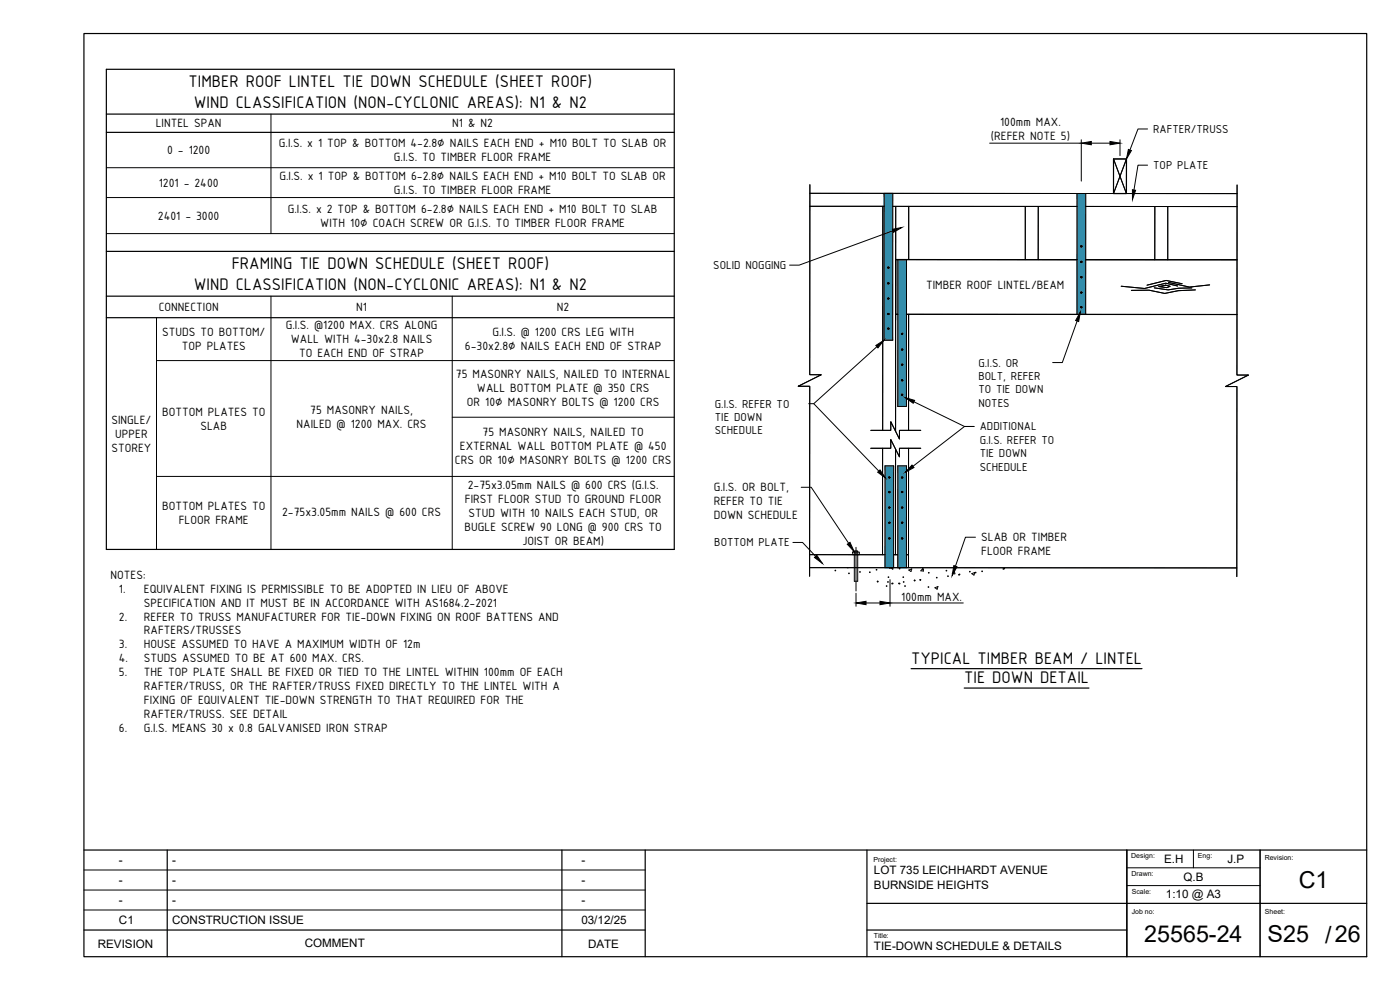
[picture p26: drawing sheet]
<svg xmlns="http://www.w3.org/2000/svg" width="420mm" height="297mm" viewBox="0 0 420 297" stroke-linecap="round" stroke-linejoin="round" font-family="sans-serif">
<defs><g id="words">
<g font-size="7">
<text x="389.8" y="266.4">C1</text>
<text x="343.4" y="282.8">25565-24</text>
<text x="380.4" y="282.8">S25 /26</text>
</g>
<g font-size="5.4">
<text x="56.6" y="26.2">TIMBER ROOF LINTEL TIE DOWN SCHEDULE (SHEET ROOF)</text>
<text x="58.2" y="32.3">WIND CLASSIFICATION (NON-CYCLONIC AREAS): N1 &amp; N2</text>
<text x="69.5" y="80.8">FRAMING TIE DOWN SCHEDULE (SHEET ROOF)</text>
<text x="58.2" y="87">WIND CLASSIFICATION (NON-CYCLONIC AREAS): N1 &amp; N2</text>
<text x="273.4" y="199.2">TYPICAL TIMBER BEAM / LINTEL</text>
<text x="289.4" y="205">TIE DOWN DETAIL</text>
</g>
<g font-size="3.9">
<text x="46.8" y="38.2">LINTEL SPAN</text>
<text x="135.7" y="38.2">N1 &amp; N2</text>
<text x="300.1" y="37.7">100mm MAX.</text>
<text x="50.1" y="46.3">0 - 1200</text>
<text x="83.7" y="44.2">G.I.S. x 1 TOP &amp; BOTTOM 4-2.8∅ NAILS EACH END + M10 BOLT TO SLAB OR</text>
<text x="297.4" y="42.1">(REFER NOTE 5)</text>
<text x="83.8" y="54">G.I.S. x 1 TOP &amp; BOTTOM 6-2.8∅ NAILS EACH END + M10 BOLT TO SLAB OR</text>
<text x="118.2" y="48.4">G.I.S. TO TIMBER FLOOR FRAME</text>
<text x="47.6" y="56">1201 - 2400</text>
<text x="118.2" y="58.1">G.I.S. TO TIMBER FLOOR FRAME</text>
<text x="47.4" y="65.9">2401 - 3000</text>
<text x="86.3" y="63.8">G.I.S. x 2 TOP &amp; BOTTOM 6-2.8∅ NAILS EACH END + M10 BOLT TO SLAB</text>
<text x="96.1" y="68">WITH 10∅ COACH SCREW OR G.I.S. TO TIMBER FLOOR FRAME</text>
<text x="277.9" y="86.6">TIMBER ROOF LINTEL/BEAM</text>
<text x="47.6" y="93.3">CONNECTION</text>
<text x="106.9" y="93.3">N1</text>
<text x="167.2" y="93.3">N2</text>
<text x="48.6" y="100.9">STUDS TO BOTTOM/</text>
<text x="85.8" y="98.8">G.I.S. @1200 MAX. CRS ALONG</text>
<text x="147.8" y="100.9">G.I.S. @ 1200 CRS LEG WITH</text>
<text x="54.5" y="105.1">TOP PLATES</text>
<text x="87.3" y="103">WALL WITH 4-30x2.8 NAILS</text>
<text x="89.8" y="107.2">TO EACH END OF STRAP</text>
<text x="139.5" y="105.1">6-30x2.8∅ NAILS EACH END OF STRAP</text>
<text x="136.8" y="113.4">75 MASONRY NAILS, NAILED TO INTERNAL</text>
<text x="143.2" y="117.6">WALL BOTTOM PLATE @ 350 CRS</text>
<text x="48.6" y="124.7">BOTTOM PLATES TO</text>
<text x="93.1" y="124.4">75 MASONRY NAILS,</text>
<text x="140.1" y="121.7">OR 10∅ MASONRY BOLTS @ 1200 CRS</text>
<text x="33.4" y="127.2">SINGLE/</text>
<text x="34.6" y="131.3">UPPER</text>
<text x="60.2" y="128.9">SLAB</text>
<text x="89" y="128.5">NAILED @ 1200 MAX. CRS</text>
<text x="144.8" y="130.8">75 MASONRY NAILS, NAILED TO</text>
<text x="33.4" y="135.5">STOREY</text>
<text x="138" y="134.9">EXTERNAL WALL BOTTOM PLATE @ 450</text>
<text x="136.5" y="139.1">CRS OR 10∅ MASONRY BOLTS @ 1200 CRS</text>
<text x="140.4" y="146.7">2-75x3.05mm NAILS @ 600 CRS (G.I.S.</text>
<text x="214.2" y="147.5">G.I.S. OR BOLT,</text>
<text x="48.6" y="153.1">BOTTOM PLATES TO</text>
<text x="84.6" y="154.8">2-75x3.05mm NAILS @ 600 CRS</text>
<text x="139.5" y="150.9">FIRST FLOOR STUD TO GROUND FLOOR</text>
<text x="140.6" y="155">STUD WITH 10 NAILS EACH STUD, OR</text>
<text x="214.2" y="151.6">REFER TO TIE</text>
<text x="214.2" y="155.8">DOWN SCHEDULE</text>
<text x="53.6" y="157.2">FLOOR FRAME</text>
<text x="139.4" y="159.2">BUGLE SCREW 90 LONG @ 900 CRS TO</text>
<text x="156.8" y="163.6">JOIST OR BEAM)</text>
<text x="294.5" y="162.4">SLAB OR TIMBER</text>
<text x="294.5" y="166.6">FLOOR FRAME</text>
<text x="33.2" y="173.7">NOTES:</text>
<text x="35.7" y="177.9">1.</text>
<text x="43.2" y="177.9">EQUIVALENT FIXING IS PERMISSIBLE TO BE ADOPTED IN LIEU OF ABOVE</text>
<text x="43.2" y="182">SPECIFICATION AND IT MUST BE IN ACCORDANCE WITH AS1684.2-2021</text>
<text x="270.5" y="180.3">100mm MAX.</text>
<text x="35.7" y="186.2">2.</text>
<text x="43.2" y="186.2">REFER TO TRUSS MANUFACTURER FOR TIE-DOWN FIXING ON ROOF BATTENS AND</text>
<text x="43.2" y="190.4">RAFTERS/TRUSSES</text>
<text x="35.7" y="194.5">3.</text>
<text x="43.2" y="194.5">HOUSE ASSUMED TO HAVE A MAXIMUM WIDTH OF 12m</text>
<text x="35.7" y="198.7">4.</text>
<text x="35.7" y="202.9">5.</text>
<text x="43.2" y="198.7">STUDS ASSUMED TO BE AT 600 MAX. CRS.</text>
<text x="43.2" y="202.9">THE TOP PLATE SHALL BE FIXED OR TIED TO THE LINTEL WITHIN 100mm OF EACH</text>
<text x="43.2" y="207">RAFTER/TRUSS, OR THE RAFTER/TRUSS FIXED DIRECTLY TO THE LINTEL WITH A</text>
<text x="43.2" y="211.2">FIXING OF EQUIVALENT TIE-DOWN STRENGTH TO THAT REQUIRED FOR THE</text>
<text x="43.2" y="215.4">RAFTER/TRUSS. SEE DETAIL</text>
<text x="35.7" y="219.5">6.</text>
<text x="43.2" y="219.5">G.I.S. MEANS 30 x 0.8 GALVANISED IRON STRAP</text>
</g>
<g font-size="3.7">
<text x="346.1" y="39.9">RAFTER/TRUSS</text>
<text x="346.1" y="50.7">TOP PLATE</text>
<text x="214.1" y="80.8">SOLID NOGGING</text>
<text x="293.6" y="110">G.I.S. OR</text>
<text x="293.6" y="114">BOLT, REFER</text>
<text x="293.6" y="118">TO TIE DOWN</text>
<text x="214.5" y="122.3">G.I.S. REFER TO</text>
<text x="293.6" y="122">NOTES</text>
<text x="214.5" y="126.3">TIE DOWN</text>
<text x="214.5" y="130.4">SCHEDULE</text>
<text x="294" y="129.2">ADDITIONAL</text>
<text x="294" y="133.2">G.I.S. REFER TO</text>
<text x="294" y="137.2">TIE DOWN</text>
<text x="294" y="141.2">SCHEDULE</text>
<text x="214.4" y="164">BOTTOM PLATE</text>
</g>
<g font-size="3.5">
<text x="35.7" y="259.3">-</text>
<text x="51.7" y="259.3">-</text>
<text x="174.5" y="259.3">-</text>
<text x="262.3" y="262.3">LOT 735 LEICHHARDT AVENUE</text>
<text x="349.4" y="258.9">E.H</text>
<text x="368.3" y="258.9">J.P</text>
<text x="35.7" y="265.3">-</text>
<text x="51.7" y="265.3">-</text>
<text x="174.5" y="265.3">-</text>
<text x="262.3" y="266.7">BURNSIDE HEIGHTS</text>
<text x="349.9" y="269.6">1:10 @ A3</text>
<text x="355.2" y="264.2">Q.B</text>
<text x="35.7" y="271.3">-</text>
<text x="51.7" y="271.3">-</text>
<text x="174.5" y="271.3">-</text>
<text x="35.7" y="277.3">C1</text>
<text x="51.7" y="277.3">CONSTRUCTION ISSUE</text>
<text x="174.5" y="277.3">03/12/25</text>
<text x="29.3" y="284.3">REVISION</text>
<text x="91.4" y="284.3">COMMENT</text>
<text x="176.5" y="284.3">DATE</text>
<text x="262.3" y="285">TIE-DOWN SCHEDULE &amp; DETAILS</text>
</g>
<g font-size="2.1">
<text x="339.5" y="257.5">Design:</text>
<text x="359.5" y="257.5">Eng:</text>
<text x="262.1" y="258.6">Project:</text>
<text x="339.6" y="262.8">Drawn:</text>
<text x="379.6" y="258.1">Revision:</text>
<text x="339.7" y="268.1">Scale:</text>
<text x="339.7" y="274.1">Job no:</text>
<text x="379.6" y="274.1">Sheet:</text>
<text x="262.2" y="281.4">Title:</text>
</g>
</g></defs>
<!-- layer: 000 HI Detail Walls -->
<g fill="none" stroke="#000" stroke-width=".3">
<path d="M243.1 55.4l-.1 57h3.5l-7 3.5h3.5v57M243.1 58l128.2 .1M371.3 55.5l-.1 57h3.5l-6.9 3.5h3.4v57M243 61.9h22.3M264.9 61.9v67.2M267.9 61.9h55.3M268.8 61.9v67.5M272.7 61.9v16M307.7 61.9v16M311.6 61.9v16M325.8 61.9l45.5 .1M346.6 62v15.9"/>
<path d="M350.5 62v15.9M272.7 94.3v34.8M261.3 134.5h6v-2.6l2.6 5.2v-2.6h6.4M261.3 129.1h6v-2.6l2.6 5.2v-2.6h6.4M264.9 134.5v31.9M268.8 134.8v31.6M272.7 134.5l-.1 35.8M243 166.4h22.6M243 170.3l128.2 .1"/>
</g>
<!-- layer: 000 HI Detail Shade -->
<g fill="#338dab" stroke="#338dab" stroke-width=".3">
<path d="M265.6 139.8h2.6z"/>
<path d="M265.6 139.8h2.6v30.5z"/>
<path d="M269.5 139.8h2.6z"/>
<path d="M269.5 139.8h2.6l-.1 30.5z"/>
<path d="M323.2 58.1h2.6z"/>
<path d="M323.2 58.1h2.6v36.2z"/>
<path d="M269.5 77.9h2.6z"/>
<path d="M269.5 77.9h2.6l-.1 44z"/>
<path d="M265.3 58h2.6z"/>
<path d="M265.3 58h2.6v44.1z"/>
<path d="M265.6 170.3h2.6zM265.6 139.8l2.6 30.5h-2.6z"/>
<path d="M269.4 170.3h2.6zM269.5 139.8l2.5 30.5h-2.6z"/>
<path d="M323.2 94.3h2.6zM323.2 58.1l2.6 36.2h-2.6z"/>
<path d="M269.4 121.9h2.6zM269.5 77.9l2.5 44h-2.6z"/>
<path d="M265.3 102.1h2.6zM265.3 58l2.6 44.1h-2.6z"/>
</g>
<!-- layer: 000 HI Plan Schedule -->
<path d="M31.9 20.8h170.5v144.1h-170.5zM31.9 34.2h170.5M31.9 39.7h170.5M31.9 75.4h170.5M31.9 88.9h170.5M31.9 95.3h170.5" fill="none" stroke="#000" stroke-width=".36"/>
<path d="M81.3 34.2v35.9M31.9 50.3h170.5M31.9 59.3h170.5M31.9 70.1h170.5M47 95.3v69.6M81.3 88.9v76M135.7 88.9v76M47 108.2h155.4M135.7 125.2h66.7M47 142.9h155.4" fill="none" stroke="#000" stroke-width=".3"/>
<!-- layer: 35CONT -->
<path d="M268.8 77.9v18.1M268.8 94.3h.7M272 94.3l99.2 .1M256.9 165.3v1.1" fill="none" stroke="#000" stroke-width=".3"/>
<!-- layer: 000 HI Detail Beam Timber Major -->
<path d="M334.2 47.7h3.9v10.4h-3.9zM268.8 77.9h54.4h-54.4v16.4h.7M325.8 77.9h45.4M272 94.3l99.2 .1" fill="none" stroke="#000" stroke-width=".36"/>
<!-- layer: 000 HI Detail Beam connection -->
<g fill="none" stroke="#000" stroke-width=".3">
<path d="M265.3 58v44.1h2.6v-44.1M323.2 58.1v36.2h2.6v-36.2M269.5 77.9l-.1 44h2.6l.1-44M255.9 165.6h2v.8h-2zM256.4 165.3h1v9.1h-1zM265.6 170.3v-30.5h2.6v30.5M269.4 170.3l.1-30.5h2.6l-.1 30.5"/>
<circle cx="324.5" cy="73.9" r=".2"/>
<circle cx="324.5" cy="78.6" r=".2"/>
<circle cx="266.6" cy="80.3" r=".2"/>
<circle cx="266.6" cy="94.2" r=".2"/>
<circle cx="266.6" cy="89.6" r=".2"/>
<circle cx="266.6" cy="98.6" r=".2"/>
<circle cx="266.6" cy="85" r=".2"/>
<circle cx="324.5" cy="92.2" r=".2"/>
<circle cx="324.5" cy="87.8" r=".2"/>
<circle cx="324.5" cy="83.2" r=".2"/>
<circle cx="270.7" cy="118.4" r=".2"/>
<circle cx="270.7" cy="109.4" r=".2"/>
<circle cx="270.7" cy="104.9" r=".2"/>
<circle cx="270.7" cy="114.1" r=".2"/>
<circle cx="270.7" cy="100.2" r=".2"/>
<circle cx="266.9" cy="143.3" r=".2"/>
<circle cx="266.9" cy="152.3" r=".2"/>
<circle cx="266.9" cy="156.8" r=".2"/>
<circle cx="266.9" cy="147.6" r=".2"/>
<circle cx="270.7" cy="152.3" r=".2"/>
<circle cx="270.7" cy="156.8" r=".2"/>
<circle cx="270.7" cy="143.3" r=".2"/>
<circle cx="270.7" cy="147.6" r=".2"/>
<circle cx="266.9" cy="161.5" r=".2"/>
<circle cx="270.7" cy="161.5" r=".2"/>
</g>
<!-- layer: HATCH -->
<path d="M346.4 86.4l4.2 .6 3.1-.5 4-.1M347.8 86l2.1-.4 1.3 .3-1 .4zM350.7 84.7l6.3 1.4 6-.6M353.4 85.8l-3.5-.8-6.4 1.6-7-.7M354.8 85.1l-4.8-1-5.8 1.5M358.8 87l-5.2 .2-4.1 .8-4.7-.9h-5.3" fill="none" stroke="#000" stroke-width=".3"/>
<!-- layer: 18CONT -->
<path d="M334.2 47.7h3.9v10.4h-3.9zM268.2 166.4h1.2M272 166.4h.6" fill="none" stroke="#000" stroke-width=".3"/>
<!-- layer: 0 -->
<path d="M297 43h27.5M324.5 41.9v12.4M327.5 43h5.6M334.2 47.7l3.9 10.4M336.1 41.9v4.8M338.1 47.7l-3.9 10.4M240.5 146.2h3l11.2 16.8M256.9 178v3.9M267.1 173.9v8M292.8 161.2h-3l-3.1 8.7M259.9 180.9h4.2M267.1 180.9h22" fill="none" stroke="#000" stroke-width=".3"/>
<!-- layer: 000 HI Text 2.5 Plan -->
<path d="M338.6 44.8l1 .4-1.5 2.5zM339.9 56.9l.9 .2-.9 2.8zM267.8 68.8l2.9-.6-2.6 1.5zM324.2 93.6l-.5 2.9-.9-.3zM262.8 103.7l2.5-1.6-1.8 2.3zM271.7 119.3l2.8 .8-.4 .9zM263.4 141.7l.7-.7 1.6 2.4zM273.7 139.5l.6 .8-2.6 1.4zM244.4 167.3l.7-.7 1.7 2.4z" fill="#000" stroke="#000" stroke-width=".3"/>
<path d="M344.4 38.7h-2.9l-2.4 6.3M344.4 49.6h-2.9l-1.2 7.4M268 69.2l-28.2 10.4h-2.8M323.3 96.3l-4.5 12.5h-2.9M263.2 104l-19 17.1M242.7 121.1h1.5l19.5 20.2M274.3 120.6l15.2 7.4h2.8h-2.8l-15.5 11.9M238 162.8h2.9l3.9 4.1" fill="none" stroke="#000" stroke-width=".3"/>
<!-- layer: HATCH CONC -->
<path d="M254.3 170.3h.2M267 170.3l.7 .2v-.2M272.7 171l.9-.3-.2 .8zM277 170.5l.1 .9-.7-.1zM280.6 176.3l.9-.3-.3 .8zM286.4 171.4l.2 .8-.8-.1zM291.7 172.1l.9-.3-.3 .8z" fill="none" stroke="#000" stroke-width=".3"/>
<g fill="#000" stroke="#000" stroke-width=".3">
<circle cx="250.7" cy="171.2" r=".11"/>
<circle cx="254.8" cy="172" r=".11"/>
<circle cx="258.1" cy="171.6" r=".11"/>
<circle cx="261" cy="171.7" r=".11"/>
<circle cx="263.1" cy="171" r=".11"/>
<circle cx="263.4" cy="174.5" r=".11"/>
<circle cx="266.1" cy="175.8" r=".11"/>
<circle cx="266.5" cy="174.6" r=".11"/>
<circle cx="266.6" cy="173.2" r=".11"/>
<circle cx="267.7" cy="175.1" r=".11"/>
<circle cx="267.9" cy="170.7" r=".11"/>
<circle cx="267.9" cy="175.1" r=".11"/>
<circle cx="269.8" cy="175.1" r=".11"/>
<circle cx="270" cy="170.6" r=".11"/>
<circle cx="270" cy="175.1" r=".11"/>
<circle cx="271.1" cy="173.2" r=".11"/>
<circle cx="271.2" cy="174.6" r=".11"/>
<circle cx="271.6" cy="175.8" r=".11"/>
<circle cx="274.5" cy="174.2" r=".11"/>
<circle cx="276.2" cy="174" r=".11"/>
<circle cx="277" cy="170.9" r=".11"/>
<circle cx="278.6" cy="176.1" r=".11"/>
<circle cx="278.7" cy="171.9" r=".11"/>
<circle cx="281.1" cy="173.3" r=".11"/>
<circle cx="284" cy="171.2" r=".11"/>
<circle cx="284.5" cy="172.9" r=".11"/>
<circle cx="286.4" cy="170.5" r=".11"/>
<circle cx="287.8" cy="172.5" r=".11"/>
<circle cx="288" cy="172.3" r=".11"/>
<circle cx="291.1" cy="171.5" r=".11"/>
<circle cx="292.8" cy="171.8" r=".11"/>
<circle cx="294.7" cy="171.4" r=".11"/>
<circle cx="301.1" cy="170.7" r=".11"/>
<circle cx="301.4" cy="170.6" r=".11"/>
</g>
<!-- layer: 0 -->
<path d="M324.5 43l3-.6v1zM333.1 42.4l3 .6-3 .4zM254.3 163.3l.8-.6 1.2 2.8zM286.3 169.7l.9 .3-1.4 2.7zM256.9 180.9l3-.5v1zM264.1 180.4l3 .5-3 .5z" fill="#000" stroke="#000" stroke-width=".3"/>
<!-- layer: 000 HI Detail Boundary -->
<path d="M256.9 164.2v13.1" fill="none" stroke="#000" stroke-width=".3"/>
<!-- layer: 0 -->
<path d="M273.4 200.6h69.3M289.4 206.4h37.4" fill="none" stroke="#000" stroke-width=".36"/>
<!-- layer: 000 HI Title Block -->
<path d="M25.2 10.1h385v276.9h-385zM25.2 255h385M50.2 255v32M168.6 255v32M193.6 255v32M260.2 255v32M338.2 255v32M378.2 255v32M25.2 279h168.4M260.2 271h150M260.2 279h78" fill="none" stroke="#000" stroke-width=".36"/>
<!-- layer: 000 HI Title block minor -->
<path d="M358.2 255v5.4M25.2 261h168.4M25.2 267h168.4M25.2 273h168.4M338.2 260.4h40M338.2 265.7h40" fill="none" stroke="#000" stroke-width=".3"/>
<!-- layer: HI Title Block -->
<path d="M378.2 255v32" fill="none" stroke="#000" stroke-width=".3"/>
<use href="#words"/>
</svg>
